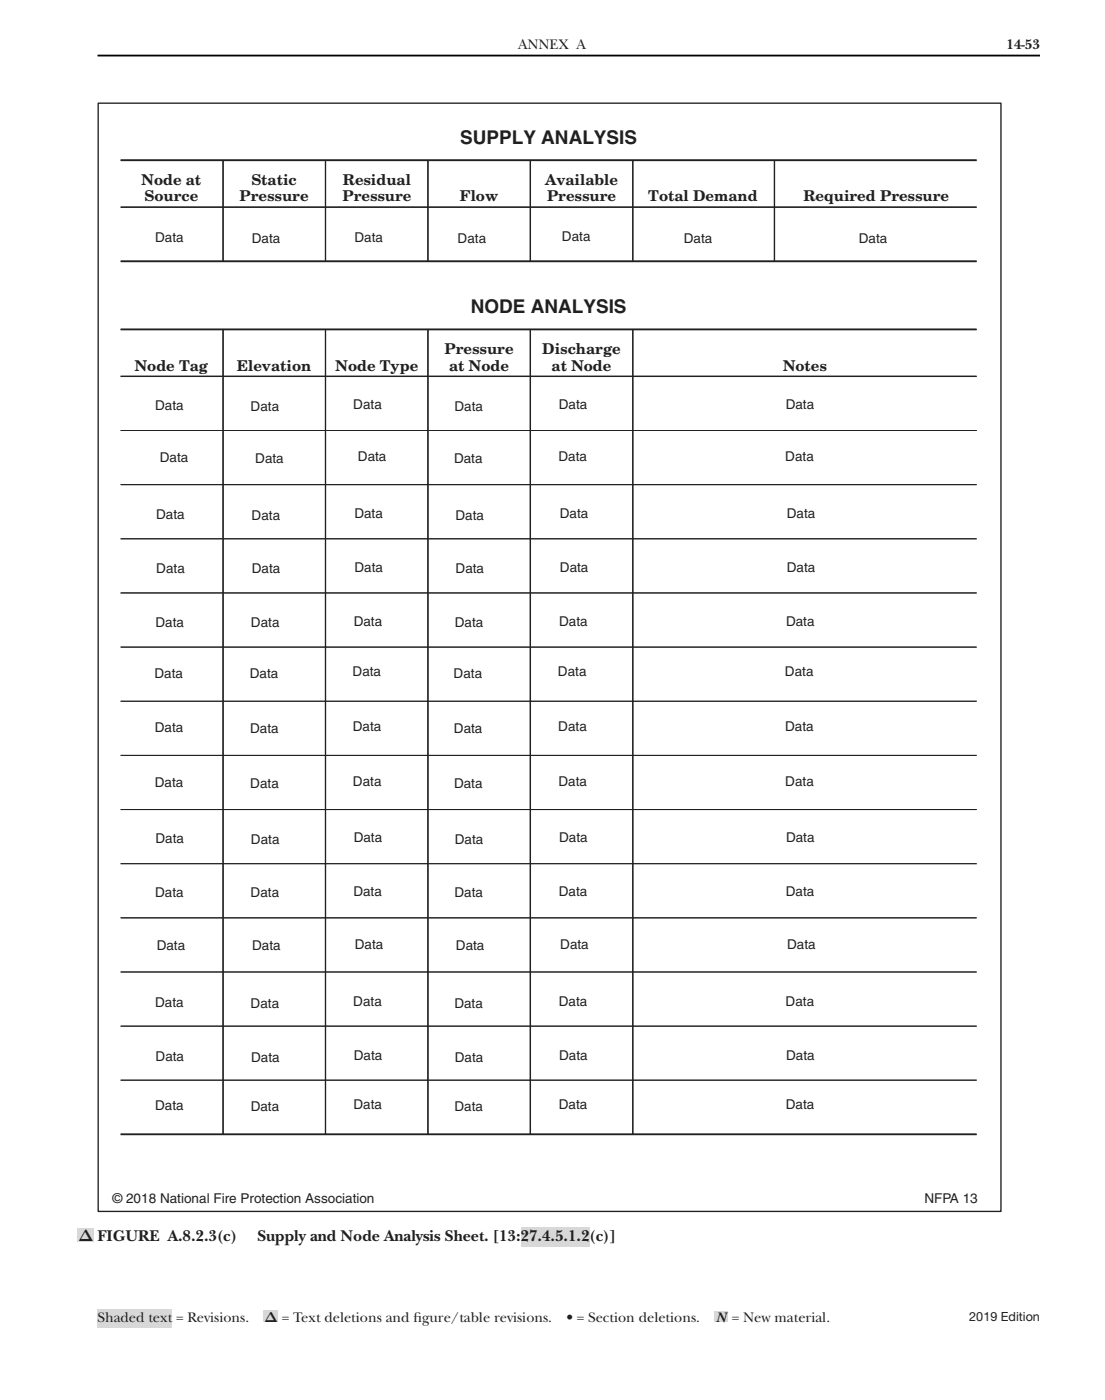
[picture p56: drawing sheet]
<svg xmlns="http://www.w3.org/2000/svg" width="216mm" height="274mm" viewBox="0 0 216 274" stroke-linecap="round" stroke-linejoin="round" font-family="sans-serif">
<defs><g id="words">
<g font-size="3.7" fill="#231f20">
<text x="89.9" y="28.1">SUPPLY ANALYSIS</text>
<text x="92" y="61.2">NODE ANALYSIS</text>
</g>
<g font-size="3.2" fill="#231f20">
<text x="15.3" y="242.6">Δ</text>
<text x="19" y="242.6">FIGURE A.8.2.3(c)</text>
<text x="50.3" y="242.6">Supply and Node Analysis Sheet. [13:27.4.5.1.2(c)]</text>
</g>
<g font-size="2.9" fill="#231f20">
<text x="27.7" y="36.2">Node at</text>
<text x="28.2" y="39.4">Source</text>
<text x="46.8" y="39.4">Pressure</text>
<text x="49.1" y="36.2">Static</text>
<text x="66.9" y="39.4">Pressure</text>
<text x="67" y="36.2">Residual</text>
<text x="89.9" y="39.4">Flow</text>
<text x="106.5" y="36.2">Available</text>
<text x="106.9" y="39.4">Pressure</text>
<text x="126.7" y="39.4">Total Demand</text>
<text x="157" y="39.4">Required Pressure</text>
<text x="86.9" y="69.2">Pressure</text>
<text x="106" y="69.2">Discharge</text>
<text x="26.4" y="72.4">Node Tag</text>
<text x="46.3" y="72.4">Elevation</text>
<text x="65.6" y="72.4">Node Type</text>
<text x="87.8" y="72.4">at Node</text>
<text x="107.8" y="72.4">at Node</text>
<text x="153" y="72.4">Notes</text>
</g>
<g font-size="2.8" fill="#231f20">
<text x="101.2" y="9.6">ANNEX A</text>
<text x="196.7" y="9.6">14-53</text>
<text x="19" y="258.3">Shaded text = Revisions.</text>
<text x="51.6" y="258.3">Δ</text>
<text x="55.1" y="258.3">= Text deletions and f</text>
<text x="80.8" y="258.3">igure/table revisions.</text>
<text x="110.7" y="258.3">• = Section deletions.</text>
<text x="139.9" y="258.3">N</text>
<text x="143" y="258.3">= New material.</text>
</g>
<g font-size="2.6" fill="#231f20">
<text x="30.3" y="47.4">Data</text>
<text x="49.2" y="47.5">Data</text>
<text x="69.3" y="47.4">Data</text>
<text x="89.4" y="47.5">Data</text>
<text x="109.8" y="47.2">Data</text>
<text x="133.6" y="47.5">Data</text>
<text x="167.8" y="47.5">Data</text>
<text x="30.3" y="80.2">Data</text>
<text x="49" y="80.3">Data</text>
<text x="69" y="80">Data</text>
<text x="88.8" y="80.3">Data</text>
<text x="109.2" y="80">Data</text>
<text x="153.5" y="80">Data</text>
<text x="31.2" y="90.3">Data</text>
<text x="49.9" y="90.4">Data</text>
<text x="69.9" y="90.1">Data</text>
<text x="88.7" y="90.4">Data</text>
<text x="109.1" y="90.1">Data</text>
<text x="153.4" y="90.1">Data</text>
<text x="30.5" y="101.5">Data</text>
<text x="49.2" y="101.6">Data</text>
<text x="69.2" y="101.3">Data</text>
<text x="89" y="101.6">Data</text>
<text x="109.4" y="101.3">Data</text>
<text x="153.7" y="101.3">Data</text>
<text x="30.5" y="111.9">Data</text>
<text x="49.2" y="112">Data</text>
<text x="69.3" y="111.7">Data</text>
<text x="89" y="112">Data</text>
<text x="109.4" y="111.7">Data</text>
<text x="153.7" y="111.7">Data</text>
<text x="30.4" y="122.5">Data</text>
<text x="49" y="122.6">Data</text>
<text x="69.1" y="122.3">Data</text>
<text x="88.8" y="122.6">Data</text>
<text x="109.2" y="122.3">Data</text>
<text x="153.6" y="122.3">Data</text>
<text x="30.2" y="132.4">Data</text>
<text x="48.8" y="132.5">Data</text>
<text x="68.9" y="132.2">Data</text>
<text x="88.6" y="132.5">Data</text>
<text x="109" y="132.2">Data</text>
<text x="153.4" y="132.2">Data</text>
<text x="30.2" y="143.1">Data</text>
<text x="48.9" y="143.2">Data</text>
<text x="68.9" y="142.9">Data</text>
<text x="88.7" y="143.2">Data</text>
<text x="109.1" y="142.9">Data</text>
<text x="153.4" y="142.9">Data</text>
<text x="30.2" y="153.9">Data</text>
<text x="48.9" y="154">Data</text>
<text x="69" y="153.7">Data</text>
<text x="88.7" y="154">Data</text>
<text x="109.1" y="153.7">Data</text>
<text x="153.4" y="153.7">Data</text>
<text x="30.4" y="164.8">Data</text>
<text x="49" y="165">Data</text>
<text x="69.1" y="164.6">Data</text>
<text x="88.8" y="165">Data</text>
<text x="109.2" y="164.6">Data</text>
<text x="153.6" y="164.6">Data</text>
<text x="30.3" y="175.2">Data</text>
<text x="49" y="175.4">Data</text>
<text x="69" y="175">Data</text>
<text x="88.8" y="175.4">Data</text>
<text x="109.2" y="175">Data</text>
<text x="153.5" y="175">Data</text>
<text x="30.6" y="185.6">Data</text>
<text x="49.3" y="185.8">Data</text>
<text x="69.3" y="185.4">Data</text>
<text x="89.1" y="185.8">Data</text>
<text x="109.5" y="185.4">Data</text>
<text x="153.8" y="185.4">Data</text>
<text x="30.3" y="196.9">Data</text>
<text x="49" y="197">Data</text>
<text x="69" y="196.7">Data</text>
<text x="88.8" y="197">Data</text>
<text x="109.2" y="196.7">Data</text>
<text x="153.5" y="196.7">Data</text>
<text x="30.4" y="207.4">Data</text>
<text x="49.1" y="207.5">Data</text>
<text x="69.1" y="207.2">Data</text>
<text x="88.9" y="207.5">Data</text>
<text x="109.3" y="207.2">Data</text>
<text x="153.6" y="207.2">Data</text>
<text x="30.3" y="217">Data</text>
<text x="49" y="217.2">Data</text>
<text x="69" y="216.8">Data</text>
<text x="88.8" y="217.2">Data</text>
<text x="109.2" y="216.8">Data</text>
<text x="153.5" y="216.8">Data</text>
<text x="22" y="235.1">© 2018 National Fire Protection Association</text>
<text x="180.6" y="235.1">NFPA 13</text>
</g>
<text font-size="2.5" fill="#231f20" x="189.4" y="258.2">2019 Edition</text>
</g></defs>
<path d="M19 10.9h184.2" fill="none" stroke="#000" stroke-width=".35"/>
<g fill="#d9d9d9">
<path d="M19 255.9h14.7v3.5h-14.7z" fill-rule="evenodd"/>
<path d="M51.5 256.1h2.9v2.3h-2.9z" fill-rule="evenodd"/>
<path d="M139.6 256.3h2.7v2.1h-2.7z" fill-rule="evenodd"/>
</g>
<g fill="none" stroke="#231f20" stroke-width=".2">
<path d="M23.6 31.3h167.2M43.6 31.4v19.6M63.6 31.4v19.6M83.6 31.4v19.6M103.6 31.4v19.6M123.6 31.4v19.6M151.3 31.4v19.6M23.6 40.5h167.2M23.6 51.1h167.2M23.6 64.4h167.2M23.6 73.6h167.2M43.6 64.4v157.3"/>
<path d="M63.6 64.4v157.3M83.6 64.4v157.3M103.6 64.4v157.3M123.6 64.4v157.3M23.6 84.1h167.2M23.6 94.7h167.2M23.6 105.3h167.2M23.6 115.9h167.2M23.6 126.5h167.2M23.6 137.1h167.2M23.6 147.6h167.2M23.6 158.2h167.2"/>
<path d="M23.6 168.8h167.2M23.6 179.4h167.2M23.6 190h167.2M23.6 200.6h167.2M23.6 211.1h167.2M23.6 221.7h167.2"/>
</g>
<path d="M23.6 31.3h167.2M23.6 51.1h167.2M23.6 64.4h167.2M23.6 221.7h167.2" fill="none" stroke="#231f20" stroke-width=".35"/>
<g fill="none" stroke="#231f20" stroke-width=".26">
<path d="M19.2 20.2h176.4v216.6h-176.4zM43.6 31.4v19.6M63.6 31.4v19.6M83.6 31.4v19.6M103.6 31.4v19.6M123.6 31.4v19.6M151.3 31.4v19.6M23.6 40.5h167.2M23.6 73.6h167.2M43.6 64.4v157.3M63.6 64.4v157.3M83.6 64.4v157.3"/>
<path d="M103.6 64.4v157.3M123.6 64.4v157.3"/>
</g>
<g fill="#d9d9d9">
<path d="M15.2 240.1h3.2v2.6h-3.2z" fill-rule="evenodd"/>
<path d="M101.7 239.9h13.5v3.9h-13.5z" fill-rule="evenodd"/>
</g>
<use href="#words"/>
</svg>
